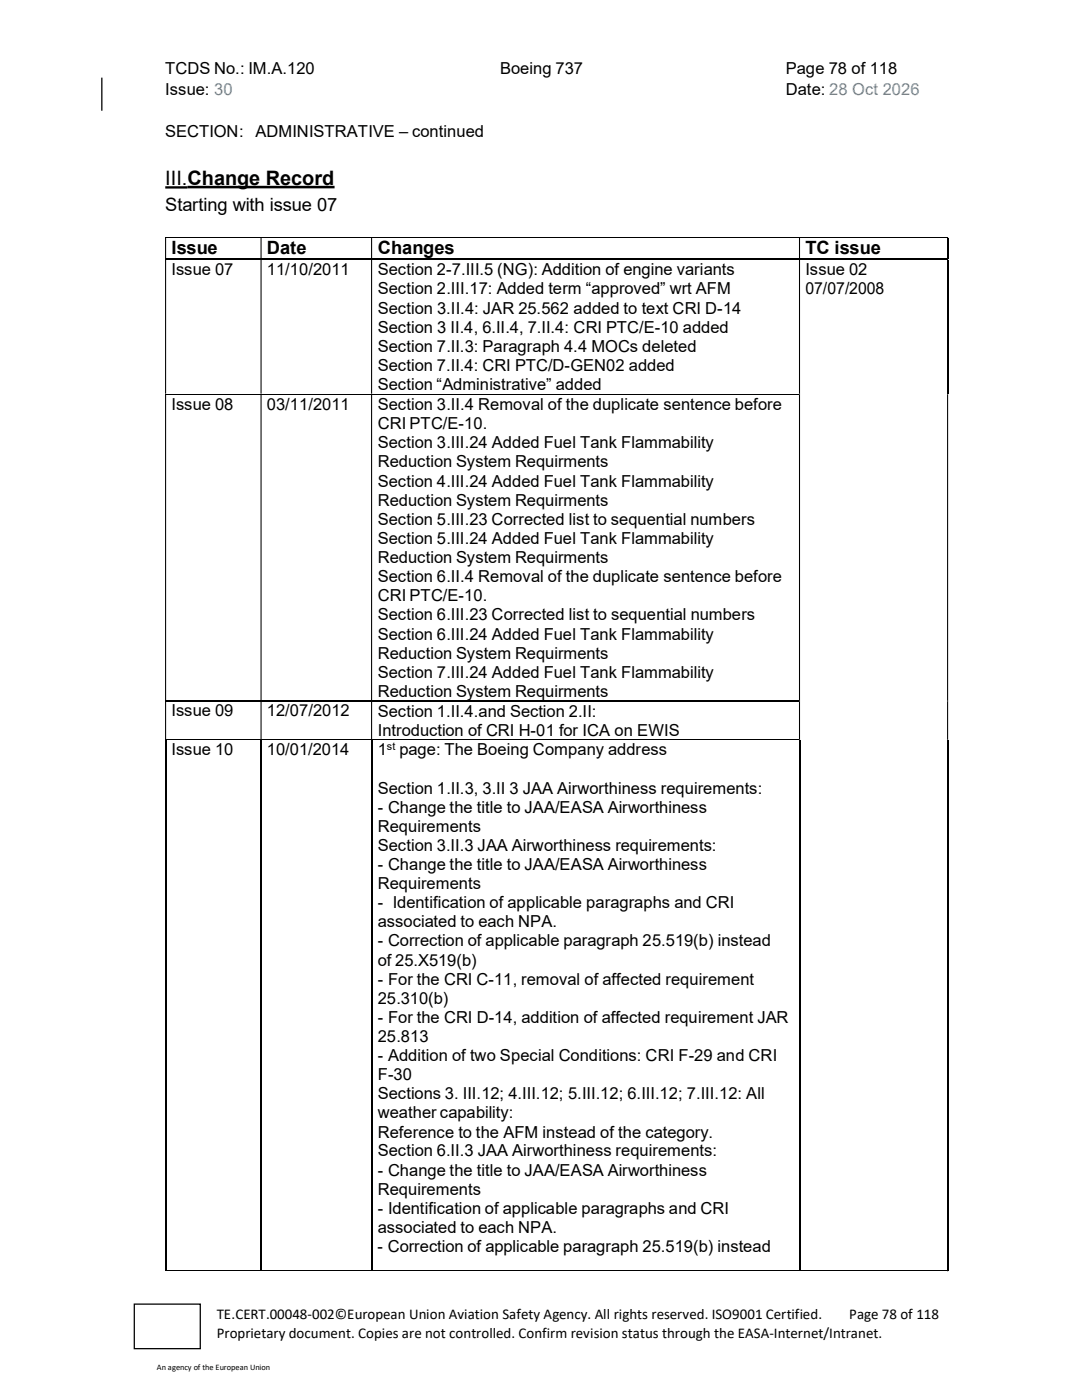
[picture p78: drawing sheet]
<svg xmlns="http://www.w3.org/2000/svg" width="216mm" height="279mm" viewBox="0 0 216 279" stroke-linecap="round" stroke-linejoin="round" font-family="sans-serif">
<defs><g id="words">
<text font-size="4" x="33" y="36.9">III.Change Record</text>
<g font-size="3.7">
<text x="33" y="42.2">Starting with issue 07</text>
<text x="34.2" y="50.8">Issue</text>
<text x="53.3" y="50.8">Date</text>
<text x="75.4" y="50.8">Changes</text>
<text x="160.7" y="50.8">TC issue</text>
</g>
<g font-size="3.3">
<text x="33" y="14.7">TCDS No.: IM.A.120</text>
<text x="99.8" y="14.7">Boeing 737</text>
<text x="156.8" y="14.9">Page 78 of 118</text>
<text x="33" y="19">Issue: 30</text>
<text x="156.8" y="19">Date: 28 Oct 2026</text>
<text x="33" y="27.3">SECTION:</text>
<text x="51" y="27.3">ADMINISTRATIVE – continued</text>
<text x="34.2" y="54.9">Issue 07</text>
<text x="53.2" y="54.9">11/10/2011</text>
<text x="75.4" y="54.9">Section 2-7.III.5 (NG): Addition of engine variants</text>
<text x="75.4" y="58.8">Section 2.III.17: Added term “approved” wrt AFM</text>
<text x="160.7" y="54.9">Issue 02</text>
<text x="160.7" y="58.8">07/07/2008</text>
<text x="75.4" y="62.6">Section 3.II.4: JAR 25.562 added to text CRI D-14</text>
<text x="75.4" y="66.4">Section 3 II.4, 6.II.4, 7.II.4: CRI PTC/E-10 added</text>
<text x="75.4" y="70.2">Section 7.II.3: Paragraph 4.4 MOCs deleted</text>
<text x="75.4" y="74">Section 7.II.4: CRI PTC/D-GEN02 added</text>
<text x="75.4" y="77.9">Section “Administrative” added</text>
<text x="34.2" y="81.8">Issue 08</text>
<text x="53.2" y="81.8">03/11/2011</text>
<text x="75.4" y="81.9">Section 3.II.4 Removal of the duplicate sentence before</text>
<text x="75.4" y="85.6">CRI PTC/E-10.</text>
<text x="75.4" y="89.5">Section 3.III.24 Added Fuel Tank Flammability</text>
<text x="75.4" y="93.3">Reduction System Requirments</text>
<text x="75.4" y="97.1">Section 4.III.24 Added Fuel Tank Flammability</text>
<text x="75.4" y="100.9">Reduction System Requirments</text>
<text x="75.4" y="104.7">Section 5.III.23 Corrected list to sequential numbers</text>
<text x="75.4" y="108.5">Section 5.III.24 Added Fuel Tank Flammability</text>
<text x="75.4" y="112.4">Reduction System Requirments</text>
<text x="75.4" y="116.2">Section 6.II.4 Removal of the duplicate sentence before</text>
<text x="75.4" y="120">CRI PTC/E-10.</text>
<text x="75.4" y="123.8">Section 6.III.23 Corrected list to sequential numbers</text>
<text x="75.4" y="127.6">Section 6.III.24 Added Fuel Tank Flammability</text>
<text x="75.4" y="131.4">Reduction System Requirments</text>
<text x="75.4" y="135.3">Section 7.III.24 Added Fuel Tank Flammability</text>
<text x="34.2" y="143">Issue 09</text>
<text x="53.2" y="143">12/07/2012</text>
<text x="75.4" y="139">Reduction System Requirments</text>
<text x="75.4" y="143">Section 1.II.4.and Section 2.II:</text>
<text x="75.4" y="146.9">Introduction of CRI H-01 for ICA on EWIS</text>
<text x="34.2" y="150.7">Issue 10</text>
<text x="53.2" y="150.7">10/01/2014</text>
<text x="75.4" y="150.7">1</text>
<text x="79.7" y="150.7">page: The Boeing Company address</text>
<text x="75.4" y="158.4">Section 1.II.3, 3.II 3 JAA Airworthiness requirements:</text>
<text x="75.4" y="166">Requirements</text>
<text x="75.4" y="162.2">- Change the title to JAA/EASA Airworthiness</text>
<text x="75.4" y="169.8">Section 3.II.3 JAA Airworthiness requirements:</text>
<text x="75.4" y="173.6">- Change the title to JAA/EASA Airworthiness</text>
<text x="75.4" y="177.4">Requirements</text>
<text x="75.4" y="185">associated to each NPA.</text>
<text x="75.4" y="181.3">- Identification of applicable paragraphs and CRI</text>
<text x="75.4" y="188.9">- Correction of applicable paragraph 25.519(b) instead</text>
<text x="75.4" y="192.7">of 25.X519(b)</text>
<text x="75.4" y="196.5">- For the CRI C-11, removal of affected requirement</text>
<text x="75.4" y="200.3">25.310(b)</text>
<text x="75.4" y="207.9">25.813</text>
<text x="75.4" y="204.1">- For the CRI D-14, addition of affected requirement JAR</text>
<text x="75.4" y="215.6">F-30</text>
<text x="75.4" y="211.8">- Addition of two Special Conditions: CRI F-29 and CRI</text>
<text x="75.4" y="219.4">Sections 3. III.12; 4.III.12; 5.III.12; 6.III.12; 7.III.12: All</text>
<text x="75.4" y="223.2">weather capability:</text>
<text x="75.4" y="227">Reference to the AFM instead of the category.</text>
<text x="75.4" y="230.8">Section 6.II.3 JAA Airworthiness requirements:</text>
<text x="75.4" y="238.5">Requirements</text>
<text x="75.4" y="234.6">- Change the title to JAA/EASA Airworthiness</text>
<text x="75.4" y="242.2">- Identification of applicable paragraphs and CRI</text>
<text x="75.4" y="249.9">- Correction of applicable paragraph 25.519(b) instead</text>
<text x="75.4" y="246">associated to each NPA.</text>
</g>
<g font-size="3">
<text x="43.3" y="263.3">TE.CERT.00048-002©European Union Aviation Safety Agency. All rights reserved. ISO9001 Certified.</text>
<text x="169.4" y="263.3">Page 78 of 118</text>
<text x="43.3" y="267">Proprietary document. Copies are not controlled. Confirm revision status through the EASA-Internet/Intranet.</text>
</g>
<text font-size="2.1" x="77.2" y="149.7">st</text>
<text font-size="1.7" x="31.3" y="273.3">An agency of the European Union</text>
</g></defs>
<path d="M26.8 260.3h13.2v8.9h-13.2z" fill="none" stroke="#000" stroke-width=".25"/>
<g fill="#000">
<path d="M33 37.2h4.4v.4h-4.4zM37.4 37.1h29.4v.5h-29.4z" fill-rule="evenodd"/>
<path d="M189 47.3h.2v.2h-.2zM32.9 47.5h.2v4.1h-.2zM52 47.5h.2v4.1h-.2zM74 47.5h.3v4.1h-.3zM159.4 47.5h.2v4.1h-.2z" fill-rule="evenodd"/>
<path d="M189 51.6h.2v.3h-.2zM32.9 51.9h.2v26.7h-.2zM52 51.9h.2v26.7h-.2zM74 51.9h.3v26.7h-.3zM159.4 51.9h.2v26.7h-.2z" fill-rule="evenodd"/>
<path d="M159.4 78.6h.2v.1h-.2zM189 78.6h.2v.1h-.2zM32.9 78.7h.2v61h-.2zM52 78.7h.2v61h-.2zM74 78.7h.3v61h-.3z" fill-rule="evenodd"/>
<path d="M159.4 78.7h.2v61h-.2zM189 78.7h.2v61h-.2z" fill-rule="evenodd"/>
<path d="M159.4 139.7h.2v.3h-.2zM189 139.7h.2v.3h-.2zM32.9 140h.2v7.6h-.2zM52 140h.2v7.6h-.2zM74 140h.3v7.6h-.3z" fill-rule="evenodd"/>
<path d="M159.4 140h.2v7.6h-.2zM189 140h.2v7.6h-.2z" fill-rule="evenodd"/>
<path d="M159.4 147.6h.2v.1h-.2zM189 147.6h.2v.1h-.2z" fill-rule="evenodd"/>
<path d="M189 253.5h.2v.2h-.2zM20.2 15.5h.2v6.6h-.2z" fill-rule="evenodd"/>
</g>
<path d="M32.9 47.4h156.1M32.9 78.7h126.5M32.9 147.7h126.5M32.9 253.6h19.1M52.2 253.6h21.8M74.3 253.6h85.1M159.6 253.6h29.4" fill="none" stroke="#000" stroke-width=".2"/>
<path d="M32.9 51.8h156.1M189.1 47.5v4.1M189.1 51.9v26.7M32.9 139.8h126.5M33 147.7v106M52.1 147.7v106M74.1 147.7v106M159.5 147.7v106M189.1 147.7v106" fill="none" stroke="#000" stroke-width=".21"/>
<use href="#words"/>
</svg>
